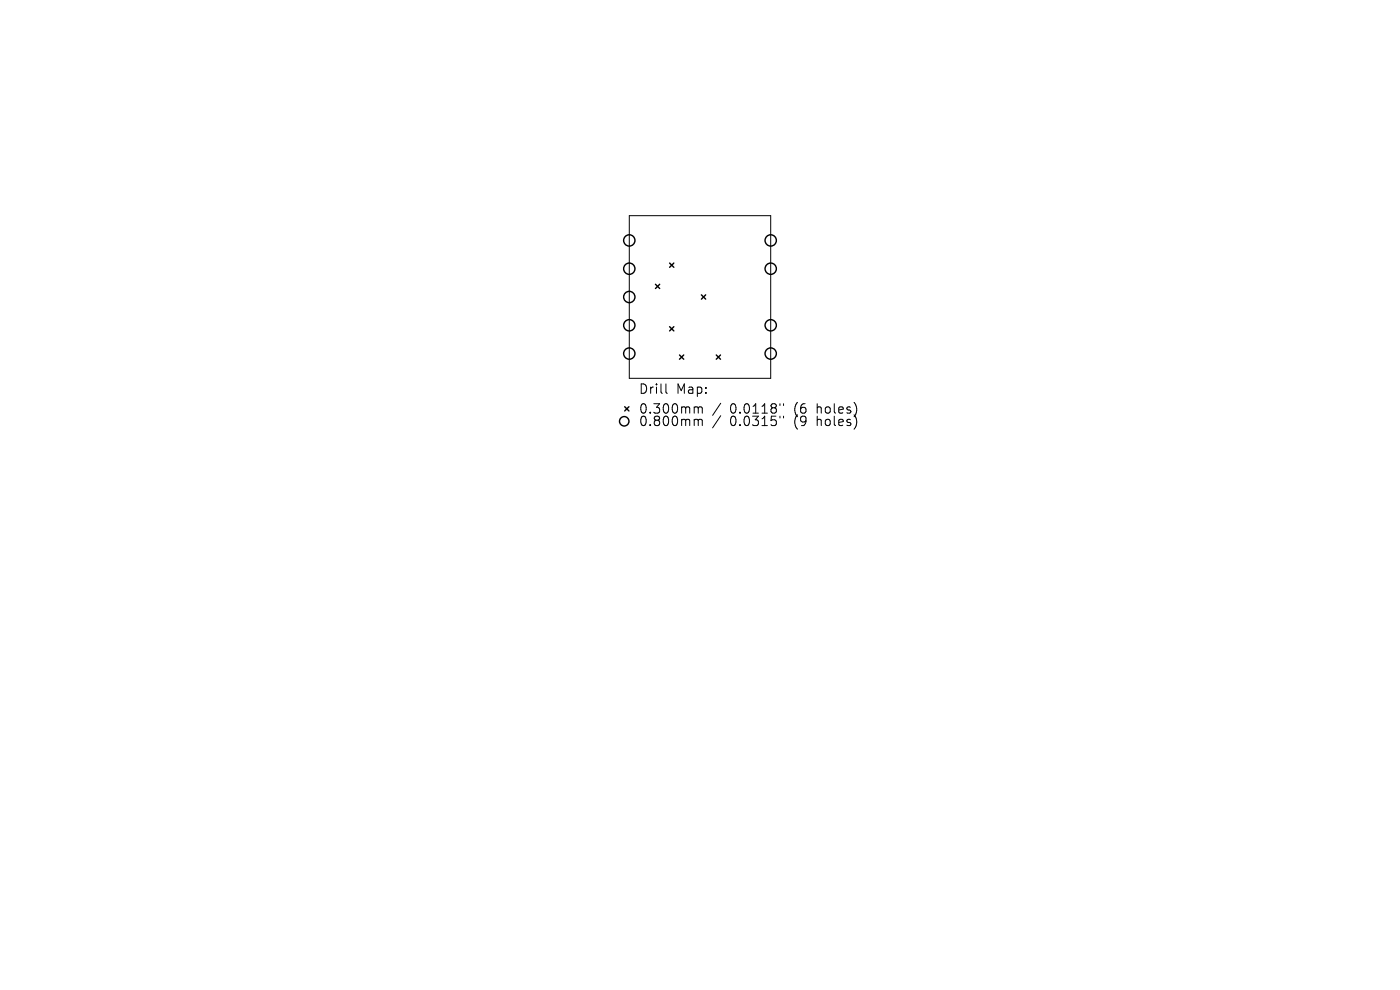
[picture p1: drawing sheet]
<svg xmlns="http://www.w3.org/2000/svg" width="297mm" height="210mm" viewBox="0 0 297 210" stroke-linecap="round" stroke-linejoin="round" font-family="sans-serif">
<defs><g id="words">
<g font-size="2.8">
<text x="135.4" y="83.8">Drill</text>
<text x="143.4" y="83.8">Map:</text>
<text x="135.4" y="88">0.300mm</text>
<text x="154.9" y="88">0.0118&quot;</text>
<text x="168.6" y="88">(6</text>
<text x="173.6" y="88">holes)</text>
<text x="135.4" y="90.7">0.800mm</text>
<text x="154.9" y="90.7">0.0315&quot;</text>
<text x="168.6" y="90.7">(9</text>
<text x="173.6" y="90.7">holes)</text>
</g>
</g></defs>
<g fill="none" stroke="#000" stroke-width=".21">
<path d="M133.5 45.8h30v34.5h-30zM141.3 81.4v1.8l.3 .2M147.6 86.3h.2l.3 .3M147.6 88.9h.2l.3 .3M148.1 86.6l.3-.3 .5 .1 .1 1.2M148.1 86.6v1M148.1 89.2v1.1M148.1 89.2l.3-.3 .5 .1 .1 1.3M152.9 85.5l-1.7 2.6M152.9 88.2l-1.7 2.6M165.5 85.6v.4M165.5 88.3v.4"/>
<path d="M166.2 85.6v.4M166.2 88.3v.4"/>
</g>
<g fill="none" stroke="#000" stroke-width=".3">
<path d="M142.1 55.8l.9 .9M143 55.8l-.9 .9M139.1 60.3l.9 .9M140 60.3l-.9 .9M142.1 69.3l.9 .9M143 69.3l-.9 .9M144.2 75.3l.9 .9M145.1 75.3l-.9 .9M148.8 62.6l.9 .9M149.7 62.6l-.9 .9M152 75.3l.9 .9M152.9 75.3l-.9 .9"/>
<path d="M132.5 86.3l.9 .9M133.4 86.3l-.9 .9"/>
<circle cx="133.5" cy="57" r="1.2"/>
<circle cx="133.5" cy="51" r="1.2"/>
<circle cx="163.5" cy="57" r="1.2"/>
<circle cx="163.5" cy="51" r="1.2"/>
<circle cx="133.5" cy="63" r="1.2"/>
<circle cx="133.5" cy="69" r="1.2"/>
<circle cx="133.5" cy="75" r="1.2"/>
<circle cx="163.5" cy="69" r="1.2"/>
<circle cx="163.5" cy="75" r="1.2"/>
<circle cx="132.4" cy="89.4" r="1"/>
</g>
<use href="#words"/>
</svg>
